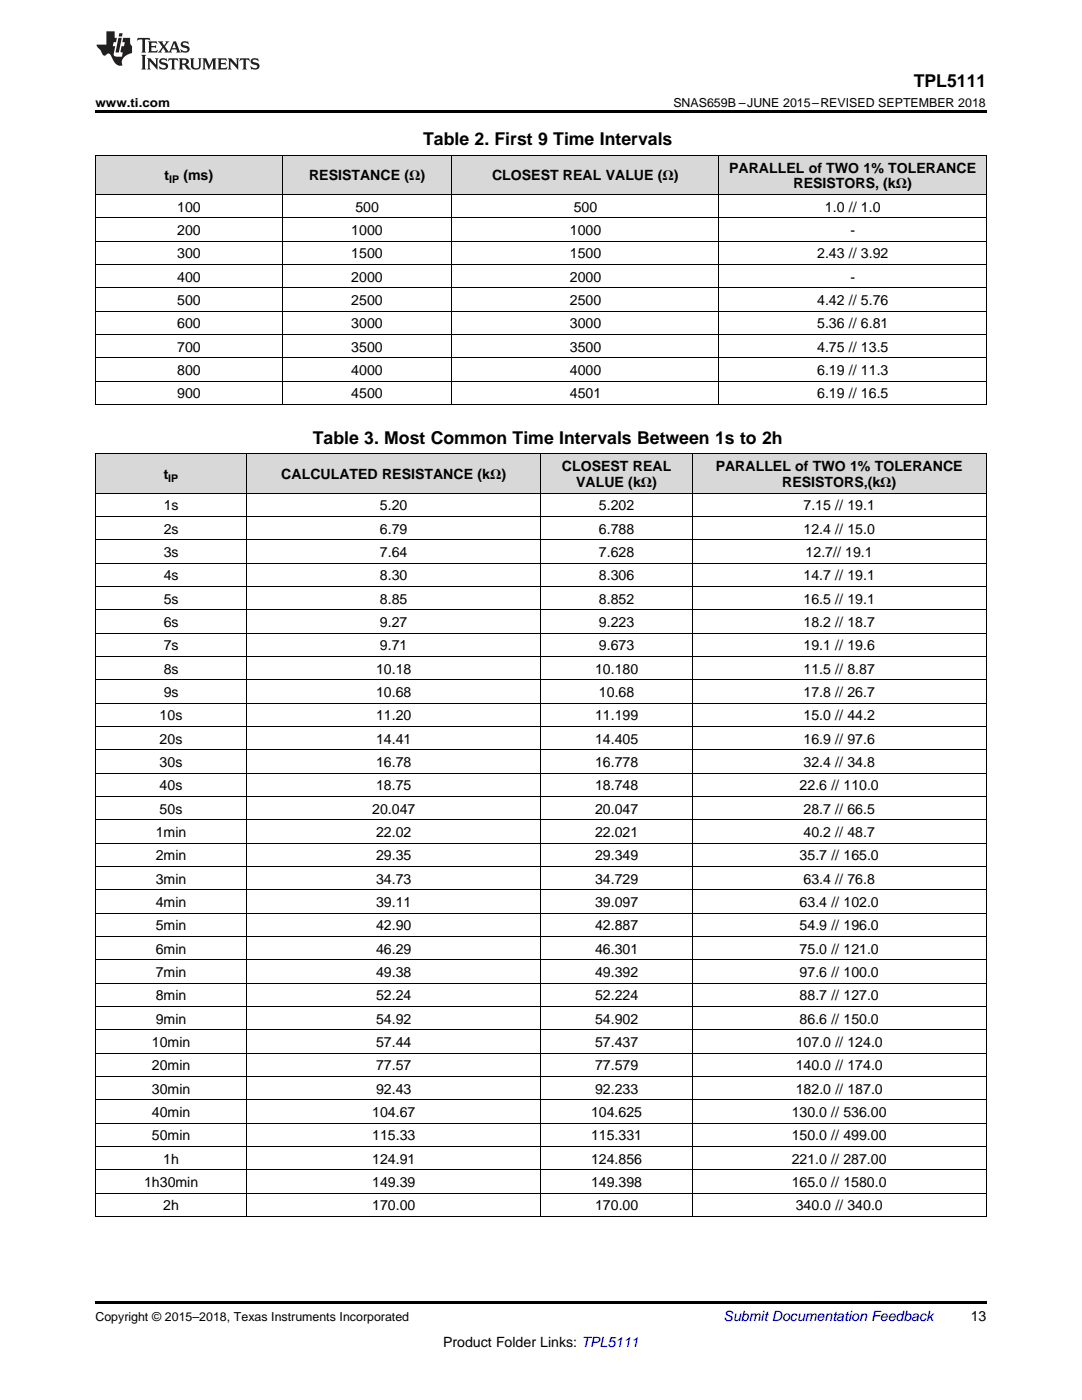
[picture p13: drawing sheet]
<svg xmlns="http://www.w3.org/2000/svg" width="216mm" height="279mm" viewBox="0 0 216 279" stroke-linecap="round" stroke-linejoin="round" font-family="sans-serif">
<defs><g id="words">
<g font-size="3.5">
<text x="182.3" y="17.3">TPL5111</text>
<text x="84.4" y="28.9">Table 2. First 9 Time Intervals</text>
<text x="62.4" y="88.5">Table 3. Most Common Time Intervals Between 1s to 2h</text>
</g>
<g font-size="2.8">
<text x="145.5" y="34.4">PARALLEL of TWO 1% TOLERANCE</text>
<text x="32.8" y="36">t</text>
<text x="36.6" y="36">(ms)</text>
<text x="61.7" y="36">RESISTANCE (Ω)</text>
<text x="98.2" y="36">CLOSEST REAL VALUE (Ω)</text>
<text x="158.3" y="37.6">RESISTORS, (kΩ)</text>
<text x="35.3" y="42.3">100</text>
<text x="35.3" y="46.9">200</text>
<text x="70.1" y="46.9">1000</text>
<text x="70.9" y="42.3">500</text>
<text x="113.7" y="46.9">1000</text>
<text x="114.5" y="42.3">500</text>
<text x="164.6" y="42.3">1.0 // 1.0</text>
<text x="169.7" y="46.9">-</text>
<text x="35.3" y="51.6">300</text>
<text x="70.1" y="51.6">1500</text>
<text x="113.7" y="51.6">1500</text>
<text x="163.1" y="51.6">2.43 // 3.92</text>
<text x="35.3" y="56.2">400</text>
<text x="70.1" y="56.2">2000</text>
<text x="113.7" y="56.2">2000</text>
<text x="169.7" y="56.2">-</text>
<text x="35.3" y="60.9">500</text>
<text x="35.3" y="65.5">600</text>
<text x="70.1" y="60.9">2500</text>
<text x="70.1" y="65.5">3000</text>
<text x="113.7" y="60.9">2500</text>
<text x="113.7" y="65.5">3000</text>
<text x="163.1" y="60.9">4.42 // 5.76</text>
<text x="163.1" y="65.5">5.36 // 6.81</text>
<text x="35.3" y="70.2">700</text>
<text x="70.1" y="70.2">3500</text>
<text x="113.7" y="70.2">3500</text>
<text x="163.1" y="70.2">4.75 // 13.5</text>
<text x="35.3" y="74.9">800</text>
<text x="70.1" y="74.9">4000</text>
<text x="113.7" y="74.9">4000</text>
<text x="163.1" y="74.9">6.19 // 11.3</text>
<text x="35.3" y="79.5">900</text>
<text x="70.1" y="79.5">4500</text>
<text x="113.7" y="79.5">4501</text>
<text x="163.1" y="79.5">6.19 // 16.5</text>
<text x="32.7" y="95.6">t</text>
<text x="56.1" y="95.6">CALCULATED RESISTANCE (kΩ)</text>
<text x="112.1" y="94">CLOSEST REAL</text>
<text x="142.8" y="94">PARALLEL of TWO 1% TOLERANCE</text>
<text x="32.7" y="101.8">1s</text>
<text x="75.8" y="101.8">5.20</text>
<text x="115" y="97.2">VALUE (kΩ)</text>
<text x="119.5" y="101.8">5.202</text>
<text x="156.1" y="97.2">RESISTORS,(kΩ)</text>
<text x="160.3" y="101.8">7.15 // 19.1</text>
<text x="32.7" y="106.5">2s</text>
<text x="75.8" y="106.5">6.79</text>
<text x="119.5" y="106.5">6.788</text>
<text x="160.3" y="106.5">12.4 // 15.0</text>
<text x="32.7" y="111.2">3s</text>
<text x="75.8" y="111.2">7.64</text>
<text x="119.5" y="111.2">7.628</text>
<text x="160.8" y="111.2">12.7// 19.1</text>
<text x="32.7" y="115.8">4s</text>
<text x="75.8" y="115.8">8.30</text>
<text x="119.5" y="115.8">8.306</text>
<text x="160.3" y="115.8">14.7 // 19.1</text>
<text x="32.7" y="120.5">5s</text>
<text x="32.7" y="125.1">6s</text>
<text x="75.8" y="120.5">8.85</text>
<text x="75.8" y="125.1">9.27</text>
<text x="119.5" y="120.5">8.852</text>
<text x="119.5" y="125.1">9.223</text>
<text x="160.3" y="120.5">16.5 // 19.1</text>
<text x="160.3" y="125.1">18.2 // 18.7</text>
<text x="32.7" y="129.8">7s</text>
<text x="75.8" y="129.8">9.71</text>
<text x="119.5" y="129.8">9.673</text>
<text x="160.3" y="129.8">19.1 // 19.6</text>
<text x="32.7" y="134.4">8s</text>
<text x="75" y="134.4">10.18</text>
<text x="118.7" y="134.4">10.180</text>
<text x="160.3" y="134.4">11.5 // 8.87</text>
<text x="31.9" y="143.8">10s</text>
<text x="32.7" y="139.1">9s</text>
<text x="75" y="139.1">10.68</text>
<text x="75" y="143.8">11.20</text>
<text x="118.7" y="143.8">11.199</text>
<text x="119.5" y="139.1">10.68</text>
<text x="160.3" y="139.1">17.8 // 26.7</text>
<text x="160.3" y="143.8">15.0 // 44.2</text>
<text x="31.9" y="148.4">20s</text>
<text x="75" y="148.4">14.41</text>
<text x="118.7" y="148.4">14.405</text>
<text x="160.3" y="148.4">16.9 // 97.6</text>
<text x="31.9" y="153.1">30s</text>
<text x="75" y="153.1">16.78</text>
<text x="118.7" y="153.1">16.778</text>
<text x="160.3" y="153.1">32.4 // 34.8</text>
<text x="31.9" y="157.7">40s</text>
<text x="75" y="157.7">18.75</text>
<text x="118.7" y="157.7">18.748</text>
<text x="159.6" y="157.7">22.6 // 110.0</text>
<text x="31.1" y="167">1min</text>
<text x="31.9" y="162.4">50s</text>
<text x="74.3" y="162.4">20.047</text>
<text x="75" y="167">22.02</text>
<text x="118.7" y="162.4">20.047</text>
<text x="118.7" y="167">22.021</text>
<text x="160.3" y="162.4">28.7 // 66.5</text>
<text x="160.3" y="167">40.2 // 48.7</text>
<text x="31.1" y="171.7">2min</text>
<text x="75" y="171.7">29.35</text>
<text x="118.7" y="171.7">29.349</text>
<text x="159.6" y="171.7">35.7 // 165.0</text>
<text x="31.1" y="176.4">3min</text>
<text x="75" y="176.4">34.73</text>
<text x="118.7" y="176.4">34.729</text>
<text x="160.3" y="176.4">63.4 // 76.8</text>
<text x="31.1" y="181">4min</text>
<text x="31.1" y="185.7">5min</text>
<text x="75" y="181">39.11</text>
<text x="75" y="185.7">42.90</text>
<text x="118.7" y="181">39.097</text>
<text x="118.7" y="185.7">42.887</text>
<text x="159.6" y="181">63.4 // 102.0</text>
<text x="159.6" y="185.7">54.9 // 196.0</text>
<text x="31.1" y="190.3">6min</text>
<text x="75" y="190.3">46.29</text>
<text x="118.7" y="190.3">46.301</text>
<text x="159.6" y="190.3">75.0 // 121.0</text>
<text x="31.1" y="195">7min</text>
<text x="75" y="195">49.38</text>
<text x="118.7" y="195">49.392</text>
<text x="159.6" y="195">97.6 // 100.0</text>
<text x="31.1" y="199.6">8min</text>
<text x="75" y="199.6">52.24</text>
<text x="118.7" y="199.6">52.224</text>
<text x="159.6" y="199.6">88.7 // 127.0</text>
<text x="30.3" y="209">10min</text>
<text x="31.1" y="204.3">9min</text>
<text x="75" y="204.3">54.92</text>
<text x="75" y="209">57.44</text>
<text x="118.7" y="204.3">54.902</text>
<text x="118.7" y="209">57.437</text>
<text x="158.8" y="209">107.0 // 124.0</text>
<text x="159.6" y="204.3">86.6 // 150.0</text>
<text x="30.3" y="213.6">20min</text>
<text x="75" y="213.6">77.57</text>
<text x="118.7" y="213.6">77.579</text>
<text x="158.8" y="213.6">140.0 // 174.0</text>
<text x="30.3" y="218.3">30min</text>
<text x="75" y="218.3">92.43</text>
<text x="118.7" y="218.3">92.233</text>
<text x="158.8" y="218.3">182.0 // 187.0</text>
<text x="30.3" y="222.9">40min</text>
<text x="30.3" y="227.6">50min</text>
<text x="74.3" y="222.9">104.67</text>
<text x="74.3" y="227.6">115.33</text>
<text x="117.9" y="222.9">104.625</text>
<text x="117.9" y="227.6">115.331</text>
<text x="158" y="222.9">130.0 // 536.00</text>
<text x="158" y="227.6">150.0 // 499.00</text>
<text x="32.6" y="232.2">1h</text>
<text x="74.3" y="232.2">124.91</text>
<text x="117.9" y="232.2">124.856</text>
<text x="158" y="232.2">221.0 // 287.00</text>
<text x="28.8" y="236.9">1h30min</text>
<text x="74.3" y="236.9">149.39</text>
<text x="117.9" y="236.9">149.398</text>
<text x="158" y="236.9">165.0 // 1580.0</text>
<text x="32.6" y="241.5">2h</text>
<text x="74.3" y="241.5">170.00</text>
<text x="118.7" y="241.5">170.00</text>
<text x="158.8" y="241.5">340.0 // 340.0</text>
<text x="193.7" y="263.6">13</text>
<text x="88.4" y="268.9">Product Folder Links: TPL5111</text>
</g>
<text font-size="2.8" fill="#0000c8" x="144.4" y="263.6">Submit Documentation Feedback</text>
<g font-size="2.5">
<text x="19" y="21.4">www.ti.com</text>
<text x="134.4" y="21.4">SNAS659B –JUNE 2015–REVISED SEPTEMBER 2018</text>
<text x="19" y="263.6">Copyright © 2015–2018, Texas Instruments Incorporated</text>
</g>
<g font-size="2.1">
<text x="33.8" y="36.6">IP</text>
<text x="33.6" y="96.2">IP</text>
</g>
</g></defs>
<g fill="#d8d8d8">
<path d="M19 90.6h30.2v7.9h-30.2z"/>
<path d="M49.2 90.6h58.7v7.9h-58.7z"/>
<path d="M107.9 90.6h30.2v7.9h-30.2z"/>
<path d="M138.1 90.6h58.7v7.9h-58.7z"/>
<path d="M19 31h37.4v7.9h-37.4z"/>
<path d="M56.4 31h33.8v7.9h-33.8z"/>
<path d="M90.2 31h53.3v7.9h-53.3z"/>
<path d="M143.5 31h53.3v7.9h-53.3z"/>
</g>
<path d="M19 22h177.8v.5h-177.8zM19 80.8h.2zM90.1 80.8h.1zM143.4 80.8h.1zM196.7 80.8h.1zM19 242.8h.2zM107.8 242.8h.1zM138 242.8h.1zM196.7 242.8h.1zM19 259.7h177.8v.5h-177.8z" fill="#000"/>
<g fill="none" stroke="#000" stroke-width=".2">
<path d="M19 38.8h177.8M19 31h177.8M19.1 31v49.8M56.3 31v49.8M90.1 31v49.8M143.5 31v49.8M196.8 31v49.8M19 57.4h177.8M19 52.8h177.8M19 48.1h177.8M19 43.5h177.8M19 76.1h177.8"/>
<path d="M19 71.4h177.8M19 66.8h177.8M19 62.1h177.8M19 90.6h177.8v152.2M19 98.4h177.8M19 80.7h177.8M19.1 90.6v152.2M49.2 90.6v152.2M107.9 90.6v152.2M138.1 90.6v152.2M19 117h177.8M19 112.4h177.8"/>
<path d="M19 107.7h177.8M19 103.1h177.8M19 135.7h177.8M19 131h177.8M19 126.3h177.8M19 121.7h177.8M19 158.9h177.8M19 154.3h177.8M19 149.6h177.8M19 145h177.8M19 140.3h177.8M19 177.6h177.8"/>
<path d="M19 172.9h177.8M19 168.3h177.8M19 163.6h177.8M19 196.2h177.8M19 191.5h177.8M19 186.9h177.8M19 182.2h177.8M19 219.5h177.8M19 214.8h177.8M19 210.2h177.8M19 205.5h177.8M19 200.9h177.8"/>
<path d="M19 238.1h177.8M19 233.5h177.8M19 228.8h177.8M19 224.1h177.8M19 242.8h177.8"/>
</g>
<g fill="#231f20">
<path d="M27.5 7.6l-.1 .5 .4-.2h.6v.1v2.1l-.2 .4h1l-.3-.4v-2.1l.1-.1h.5l.5 .2-.2-.5zM29.5 8.3l.2 .3v1.5l-.2 .4h1.8l.2-.6a1.04 1.04 0 0 1-1.3 .2v-.7h.6l.3 .2v-.6l-.3 .2h-.6v-.6l.8-.1 .4 .3-.2-.5zM31.5 8.3l.9 1.1-.9 1.1h.8l-.2-.2 .5-.7 .4 .7-.2 .2h1.5l-.1-.2 .1-.4h.9l.1 .4-.2 .2h1l-.3-.3-.7-1.9h-.5l-.9 2-.8-1 .9-1h-.8l.1 .3-.3 .5-.4-.6 .2-.2zM34.7 8.6l.4 1h-.7zM36.3 8.4a.63 .63 0 0 0-.2 .7 .63 .63 0 0 0 .6 .4l.6 .2 .1 .2a.75 .75 0 0 1-.7 .4 .75 .75 0 0 1-.6-.5l.1 .7 .1-.1a1.11 1.11 0 0 0 1.5-.6 1.13 1.13 0 0 0-1.2-.8l-.1-.4a1.04 1.04 0 0 1 1.2 .2l-.2-.5-.1 .1-.5-.2zM28.2 10.9l.2 .4v2.2l-.2 .4h1l-.3-.4v-2.2l.3-.4zM29.3 11.6l.3 .4v1.5l-.3 .4h.8l-.2-.4v-1.3l1.5 1.7v-1.9l.2-.4h-.7l.2 .4v.9l-1.1-1.3zM32 11.8a.62 .62 0 0 0-.2 .7 .62 .62 0 0 0 .6 .4l.6 .1 .1 .3a.76 .76 0 0 1-.7 .3 .76 .76 0 0 1-.6-.4l.1 .7 .1-.1a1.11 1.11 0 0 0 1.5-.6 1.13 1.13 0 0 0-1.2-.8l-.1-.4a1.04 1.04 0 0 1 1.2 .2l-.2-.6-.1 .1-.5-.1zM33.7 11.6l-.2 .6a.61 .61 0 0 1 .8-.3v1.6l-.2 .4h.9l-.2-.4v-1.6a.63 .63 0 0 1 .8 .3l-.2-.6zM35.6 11.6l.3 .4v1.5l-.3 .4h1l-.2-.2v-.8l.5 .2a.76 .76 0 0 0 1.2 .7l-1-1a.58 .58 0 0 0 .6-.5 .58 .58 0 0 0-.5-.6zM36.4 11.9h.1a.45 .45 0 0 1 .5 .1 .45 .45 0 0 1 .1 .5l-.7 .2zM37.9 11.6l.2 .2a2.17 2.17 0 0 0 .3 1.9 .99 .99 0 0 0 1.6-.6v-1.1l.2-.4h-.7l.2 .2a1.92 1.92 0 0 1-.2 1.8 .6 .6 0 0 1-.9-.5v-1.1l.2-.4zM40.4 11.6l.2 .4v1.5l-.2 .4h.7l-.2-.4v-1.4l.8 1.8 .8-1.8v1.4l-.2 .4h.9l-.2-.4v-1.5l.2-.4h-.8l-.6 1.5-.6-1.5zM43.4 11.6l.2 .4v1.5l-.2 .4h1.8l.2-.6a1.04 1.04 0 0 1-1.3 .1v-.6h.5l.4 .2v-.6l-.4 .2h-.5v-.7h.8l.3 .3-.1-.6zM45.5 11.6l.2 .4v1.5l-.2 .4h.7l-.2-.4v-1.3l1.5 1.7v-1.9l.2-.4h-.7l.2 .4v.9l-1.1-1.3zM47.9 11.6l-.1 .6a.61 .61 0 0 1 .8-.3v1.6l-.3 .4h1l-.3-.4 .1-1.6a.63 .63 0 0 1 .7 .3l-.1-.6zM50.2 11.8a.62 .62 0 0 0-.2 .7 .62 .62 0 0 0 .6 .4l.6 .1 .2 .3a.76 .76 0 0 1-.8 .3 .76 .76 0 0 1-.6-.4l.1 .7 .2-.1a1.11 1.11 0 0 0 1.5-.6 1.13 1.13 0 0 0-1.3-.8l-.1-.4a1.04 1.04 0 0 1 1.2 .2l-.1-.6-.2 .1-.5-.1z"/>
<path d="M21.2 6.3v2.6h-1.9l.1 .4 .7 .9a.91 .91 0 0 0 1 .8 .56 .56 0 0 1 .5-.3 .56 .56 0 0 1 .5 .3l.4 .8a1.53 1.53 0 0 0 1.9 1.2 1.54 1.54 0 0 1 1-2.1l.9-.3v-1.4a1.52 1.52 0 0 1-.3-1.6h-1.4l-.2 .8h.5l-.2 .8h-.4l-.2 1v.2l.4 .1-.2 .8a1.93 1.93 0 0 1-1.6-.3l.3-1.8h-.5l.2-.8h.4l.2-.8h-.4v-1.3zM23.6 7.6l-.6 2.9h.7l.6-2.9zM23.8 6.6l-.1 .7h.6l.2-.7z"/>
</g>
<use href="#words"/>
</svg>
